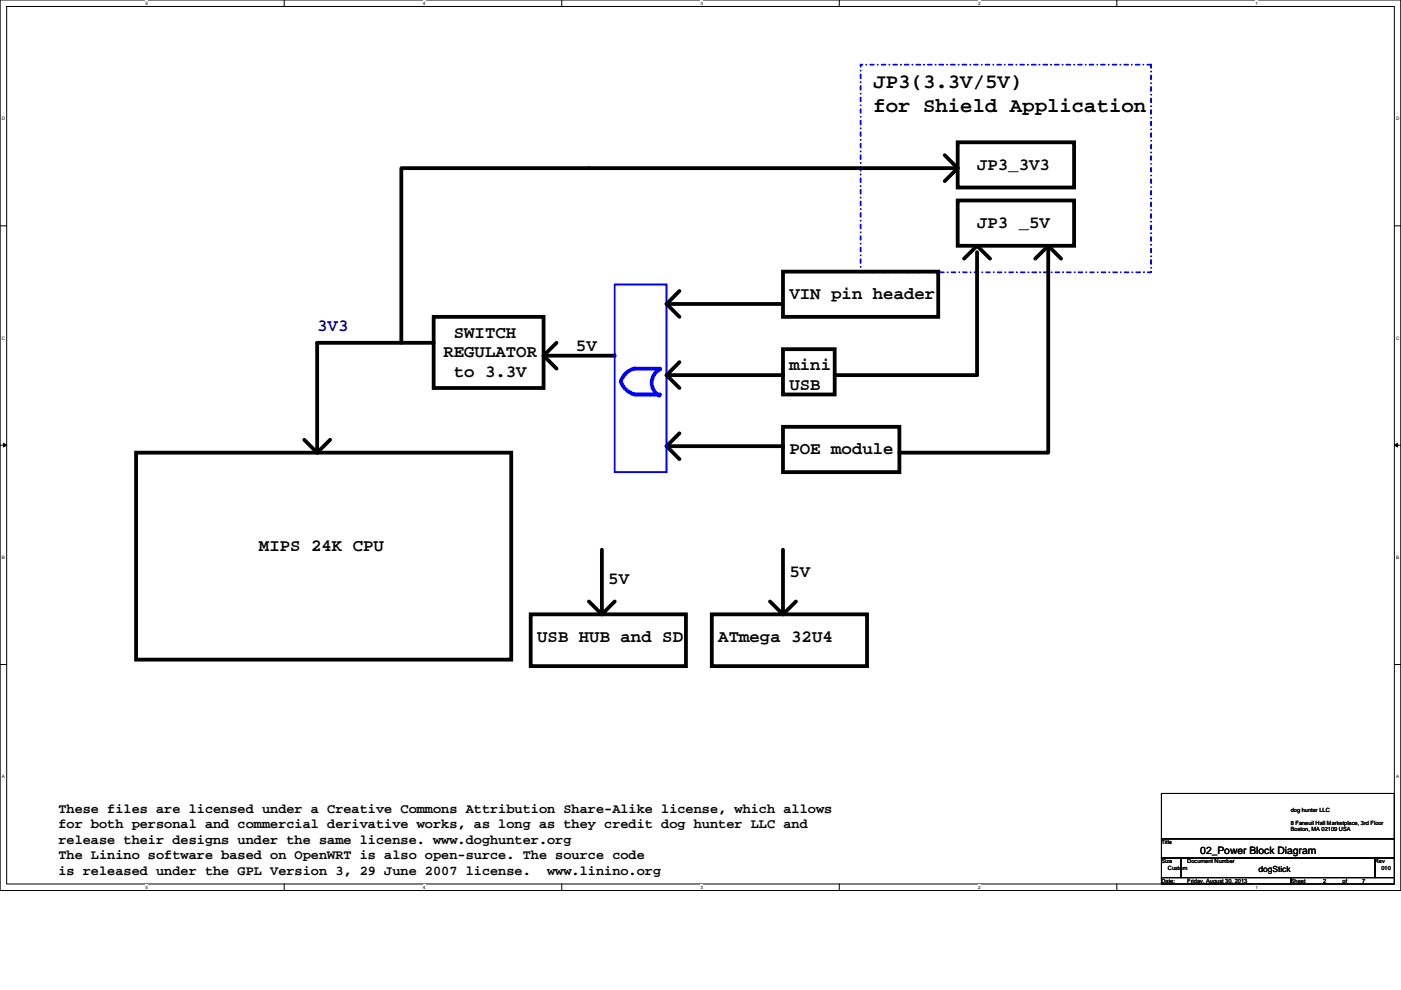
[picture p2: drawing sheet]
<svg xmlns="http://www.w3.org/2000/svg" width="297mm" height="210mm" viewBox="0 0 297 210" stroke-linecap="round" stroke-linejoin="round" font-family="sans-serif">
<defs><g id="words">
<g font-size="4.4">
<text x="185.2" y="18.8">JP3(3.3V/5V)</text>
<text x="185.2" y="23.7">for Shield Application</text>
</g>
<g font-size="3.7">
<text x="207.2" y="36">JP3_3V3</text>
<text x="207.2" y="48.3">JP3 _5V</text>
<text x="167.4" y="63.4">VIN pin header</text>
<text x="96.2" y="71.6">SWITCH</text>
<text x="94" y="75.8">REGULATOR</text>
<text x="122.1" y="74.4">5V</text>
<text x="96.2" y="80">to 3.3V</text>
<text x="167.4" y="78.5">mini</text>
<text x="167.4" y="82.7">USB</text>
<text x="167.4" y="96.4">POE module</text>
<text x="54.9" y="116.9">MIPS 24K CPU</text>
<text x="129" y="123.8">5V</text>
<text x="167.4" y="122.4">5V</text>
<text x="113.9" y="136.1">USB HUB and SD</text>
<text x="152.3" y="136.1">ATmega 32U4</text>
</g>
<text font-size="3.7" fill="#0000a0" x="67.2" y="70.3">3V3</text>
<g font-size="2.9">
<text x="12.4" y="172.5">These files are licensed under a Creative Commons Attribution Share-Alike license, which allows</text>
<text x="12.4" y="175.7">for both personal and commercial derivative works, as long as they credit dog hunter LLC and</text>
<text x="12.4" y="179">release their designs under the same license. www.doghunter.org</text>
<text x="12.4" y="182.2">The Linino software based on OpenWRT is also open-surce. The source code</text>
<text x="12.4" y="185.5">is released under the GPL Version 3, 29 June 2007 license.</text>
<text x="116" y="185.5">www.linino.org</text>
</g>
<text font-size="2.2" x="254.5" y="181.2">02_Power Block Diagram</text>
<text font-size="1.8" x="266.8" y="185">dogStick</text>
<g font-size="1.2">
<text x="273.7" y="172.2">dog hunter LLC</text>
<text x="246.2" y="179">Title</text>
<text x="273.7" y="174.9">8 Faneuil Hall Marketplace, 3rd Floor</text>
<text x="273.7" y="176.3">Boston, MA 02109 USA</text>
<text x="246.2" y="183.1">Size</text>
<text x="247.6" y="184.5">Custom</text>
<text x="251.7" y="183.1">Document Number</text>
<text x="291.5" y="183.1">Rev</text>
<text x="292.9" y="184.5">010</text>
<text x="246.2" y="187.3">Date:</text>
<text x="251.7" y="187.3">Friday, August 30, 2013</text>
<text x="273.7" y="187.3">Sheet</text>
<text x="280.5" y="187.3">2</text>
<text x="284.6" y="187.3">of</text>
<text x="288.8" y="187.3">7</text>
</g>
<g font-size="1">
<text x="30.8" y="1">5</text>
<text x="89.7" y="1">4</text>
<text x="148.5" y="1">3</text>
<text x="207.4" y="1">2</text>
<text x="266.2" y="1">1</text>
<text x=".4" y="25.5">D</text>
<text x="296" y="25.5">D</text>
<text x=".4" y="72.1">C</text>
<text x="296" y="72.1">C</text>
<text x=".4" y="118.6">B</text>
<text x="296" y="118.6">B</text>
<text x=".4" y="165.1">A</text>
<text x="296" y="165.1">A</text>
<text x="30.8" y="188.5">5</text>
<text x="89.7" y="188.5">4</text>
<text x="148.5" y="188.5">3</text>
<text x="207.4" y="188.5">2</text>
<text x="266.2" y="188.5">1</text>
</g>
</g></defs>
<path d="M0 0h297v188.9h-297zM1.4 1.4h294.2v186.1h-294.2z" fill="none" stroke="#000" stroke-width=".21"/>
<g fill="#fff">
<path d="M30.8 .1h.6v1.1h-.6z"/>
<path d="M30.8 187.6h.6v1.1h-.6z"/>
</g>
<path d="M60.3 0v1.4M60.3 187.5v1.4" fill="none" stroke="#000" stroke-width=".21"/>
<g fill="#fff">
<path d="M89.7 .1h.5v1.1h-.5z"/>
<path d="M89.7 187.6h.5v1.1h-.5z"/>
</g>
<path d="M119.1 0v1.4M119.1 187.5v1.4" fill="none" stroke="#000" stroke-width=".21"/>
<g fill="#fff">
<path d="M148.5 .1h.6v1.1h-.6z"/>
<path d="M148.5 187.6h.6v1.1h-.6z"/>
</g>
<path d="M177.9 0v1.4M177.9 187.5v1.4" fill="none" stroke="#000" stroke-width=".21"/>
<g fill="#fff">
<path d="M207.4 .1h.5v1.1h-.5z"/>
<path d="M207.4 187.6h.5v1.1h-.5z"/>
</g>
<path d="M236.8 0v1.4M236.8 187.5v1.4" fill="none" stroke="#000" stroke-width=".21"/>
<g fill="#fff">
<path d="M266.2 .1h.6v1.1h-.6z"/>
<path d="M266.2 187.6h.6v1.1h-.6z"/>
<path d="M.4 24.6h.7v1.1h-.7z"/>
<path d="M296 24.6h.7v1.1h-.7z"/>
<path d="M.4 71.2h.7v1.1h-.7z"/>
<path d="M296 71.2h.7v1.1h-.7z"/>
</g>
<path d="M0 47.9h1.4M295.6 47.9h1.4" fill="none" stroke="#000" stroke-width=".21"/>
<g fill="#fff">
<path d="M.4 117.7h.7v1.1h-.7z"/>
<path d="M296 117.7h.6v1.1h-.6z"/>
</g>
<path d="M0 94.4h1.4M295.6 94.4h1.4" fill="none" stroke="#000" stroke-width=".21"/>
<path d="M.7 94l.7 .4-.7 .4zM295.6 94.4l.7-.4v.8z" fill="#000" stroke="#000" stroke-width=".21"/>
<g fill="#fff">
<path d="M.4 164.2h.7v1.1h-.7z"/>
<path d="M296 164.2h.6v1.1h-.6z"/>
</g>
<path d="M63.1 74.1h.1M0 140.9h1.4M295.6 140.9h1.4M246.2 168.3h49.4v9.6h-49.4zM246.2 177.9h49.4v4.1h-49.4zM246.2 182h4.2v4.1h-4.2zM246.2 186.1h27.5v1.4h-27.5zM250.4 182h41.1v4.1h-41.1zM273.7 186.1h21.9v1.4h-21.9zM291.5 182h4.1v4.1h-4.1z" fill="none" stroke="#000" stroke-width=".21"/>
<g fill="none" stroke="#000" stroke-width=".8">
<path d="M200.3 32.9l2.7 2.8M203 30.2h24.7v9.6h-24.7zM203 35.7h-117.9v37M203 35.7l-2.7 2.7M166 57.6h32.9v9.6h-32.9zM203 42.5h24.7v9.6h-24.7zM204.4 54.9l2.8-2.8 2.7 2.8M207.2 53.5v26.1h-30.2M222.2 52.1l2.8 2.8M222.2 52.1l-2.7 2.8M222.2 52.1v43.9h-31.5M91.9 72.7h-24.7v23.3"/>
<path d="M91.9 67.2h23.3v15.1h-23.3zM115.2 75.4h15.1M115.2 75.4l2.8 2.8M118 72.7l-2.8 2.7M141.3 79.6l2.8 2.7M141.3 79.6h24.7M141.3 64.5l2.8 2.7M141.3 64.5h24.7M144.1 76.8l-2.8 2.8M144.1 61.7l-2.8 2.8M166 74.1h11v9.6h-11zM28.8 96h79.6v43.9h-79.6z"/>
<path d="M64.5 93.3l2.7 2.7M70 93.3l-2.8 2.7M141.3 94.6l2.8 2.8M141.3 94.6h24.7M144.1 91.9l-2.8 2.7M166 90.5h24.7v9.6h-24.7zM127.6 116.6v13.7M166 116.6v13.7M112.5 130.3h32.9v11h-32.9zM124.9 127.6l2.7 2.7M130.3 127.6l-2.7 2.7M150.9 130.3h32.9v11h-32.9z"/>
<path d="M163.3 127.6l2.7 2.7M168.8 127.6l-2.8 2.7"/>
</g>
<path d="M182.5 13.7h61.5v44h-61.5z" fill="none" stroke="#00f" stroke-width=".4" stroke-dasharray=".8 .8 0 .8"/>
<path d="M134.5 78.2h5.5M134.5 78.1a4.1 4.1 0 0 0-2.9 2.8M140 78.3a3.2 3.2 0 0 0-.2 5.6M131.6 80.9a4.1 4.1 0 0 0 3 2.8M134.6 83.7h5.4" fill="none" stroke="#00f" stroke-width=".8"/>
<path d="M130.3 60.3h11v39.8h-11z" fill="none" stroke="#00f" stroke-width=".4"/>
<use href="#words"/>
</svg>
